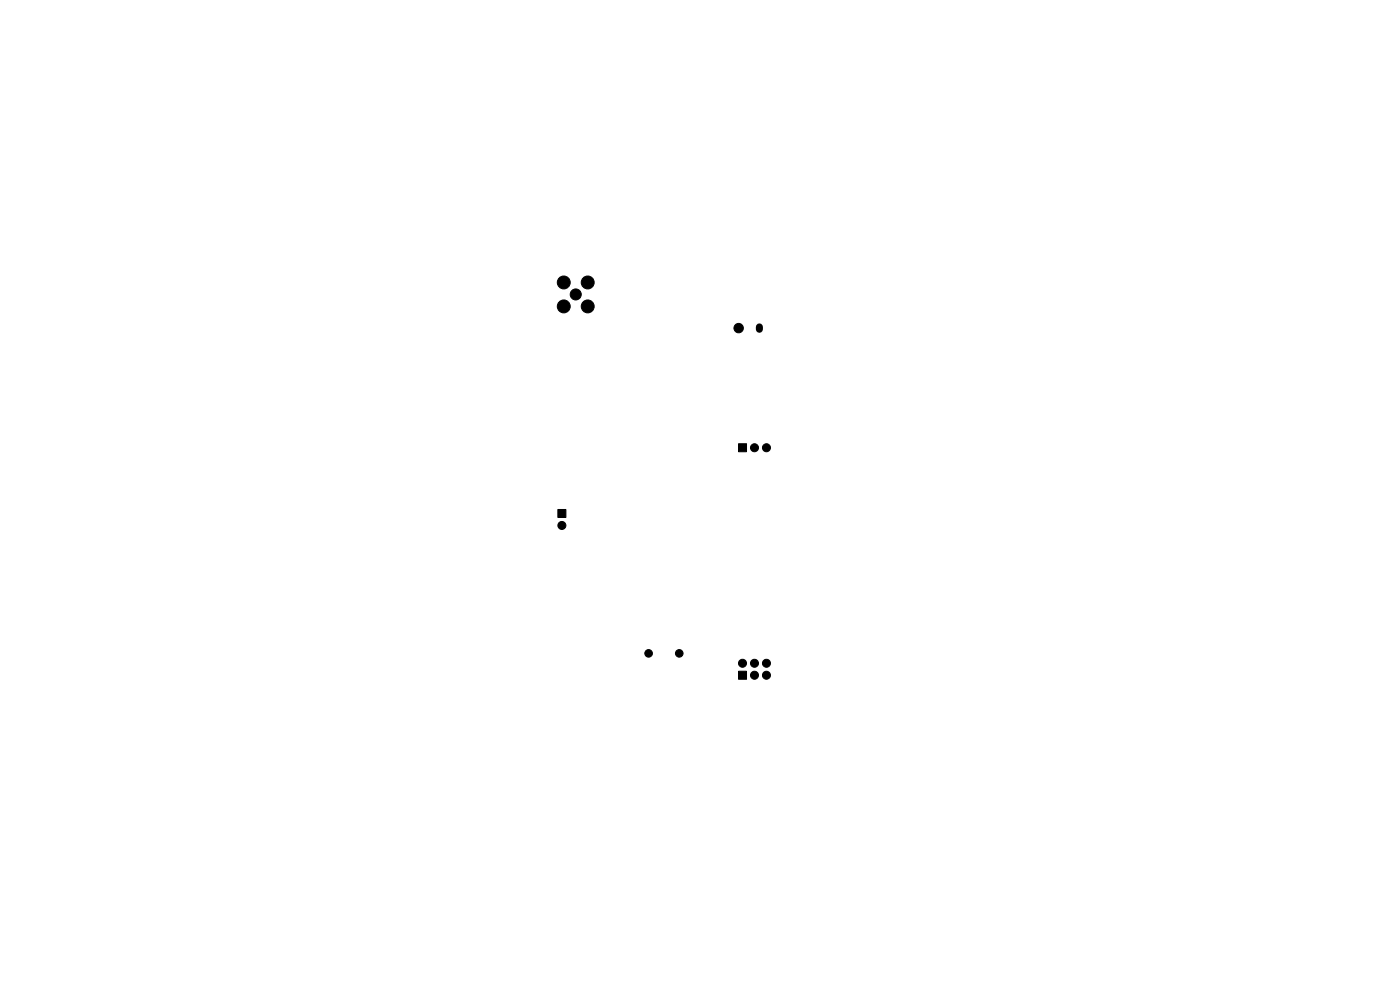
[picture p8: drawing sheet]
<svg xmlns="http://www.w3.org/2000/svg" width="297mm" height="210mm" viewBox="0 0 297 210" stroke-linecap="round" stroke-linejoin="round" font-family="sans-serif">
<g fill="#000" stroke="#000" stroke-width=".21">
<path d="M156.7 94.1h1.7v1.7h-1.7zM118.3 108.1h1.8v1.7h-1.8zM156.7 142.4h1.7v1.7h-1.7z"/>
<circle cx="119.6" cy="59.9" r="1.37"/>
<circle cx="124.7" cy="59.9" r="1.37"/>
<circle cx="119.6" cy="65" r="1.37"/>
<circle cx="122.1" cy="62.5" r="1.17"/>
<circle cx="124.7" cy="65" r="1.37"/>
<circle cx="156.7" cy="69.6" r="1"/>
<circle cx="160.1" cy="95" r=".85"/>
<circle cx="162.6" cy="95" r=".85"/>
<circle cx="119.2" cy="111.5" r=".85"/>
<circle cx="137.6" cy="138.6" r=".81"/>
<circle cx="144.1" cy="138.6" r=".81"/>
<circle cx="157.5" cy="140.7" r=".85"/>
<circle cx="160.1" cy="143.2" r=".85"/>
<circle cx="160.1" cy="140.7" r=".85"/>
<circle cx="162.6" cy="140.7" r=".85"/>
<circle cx="162.6" cy="143.2" r=".85"/>
</g>
<path d="M161.1 69.4v.5" fill="none" stroke="#000" stroke-width="1.5"/>
</svg>
